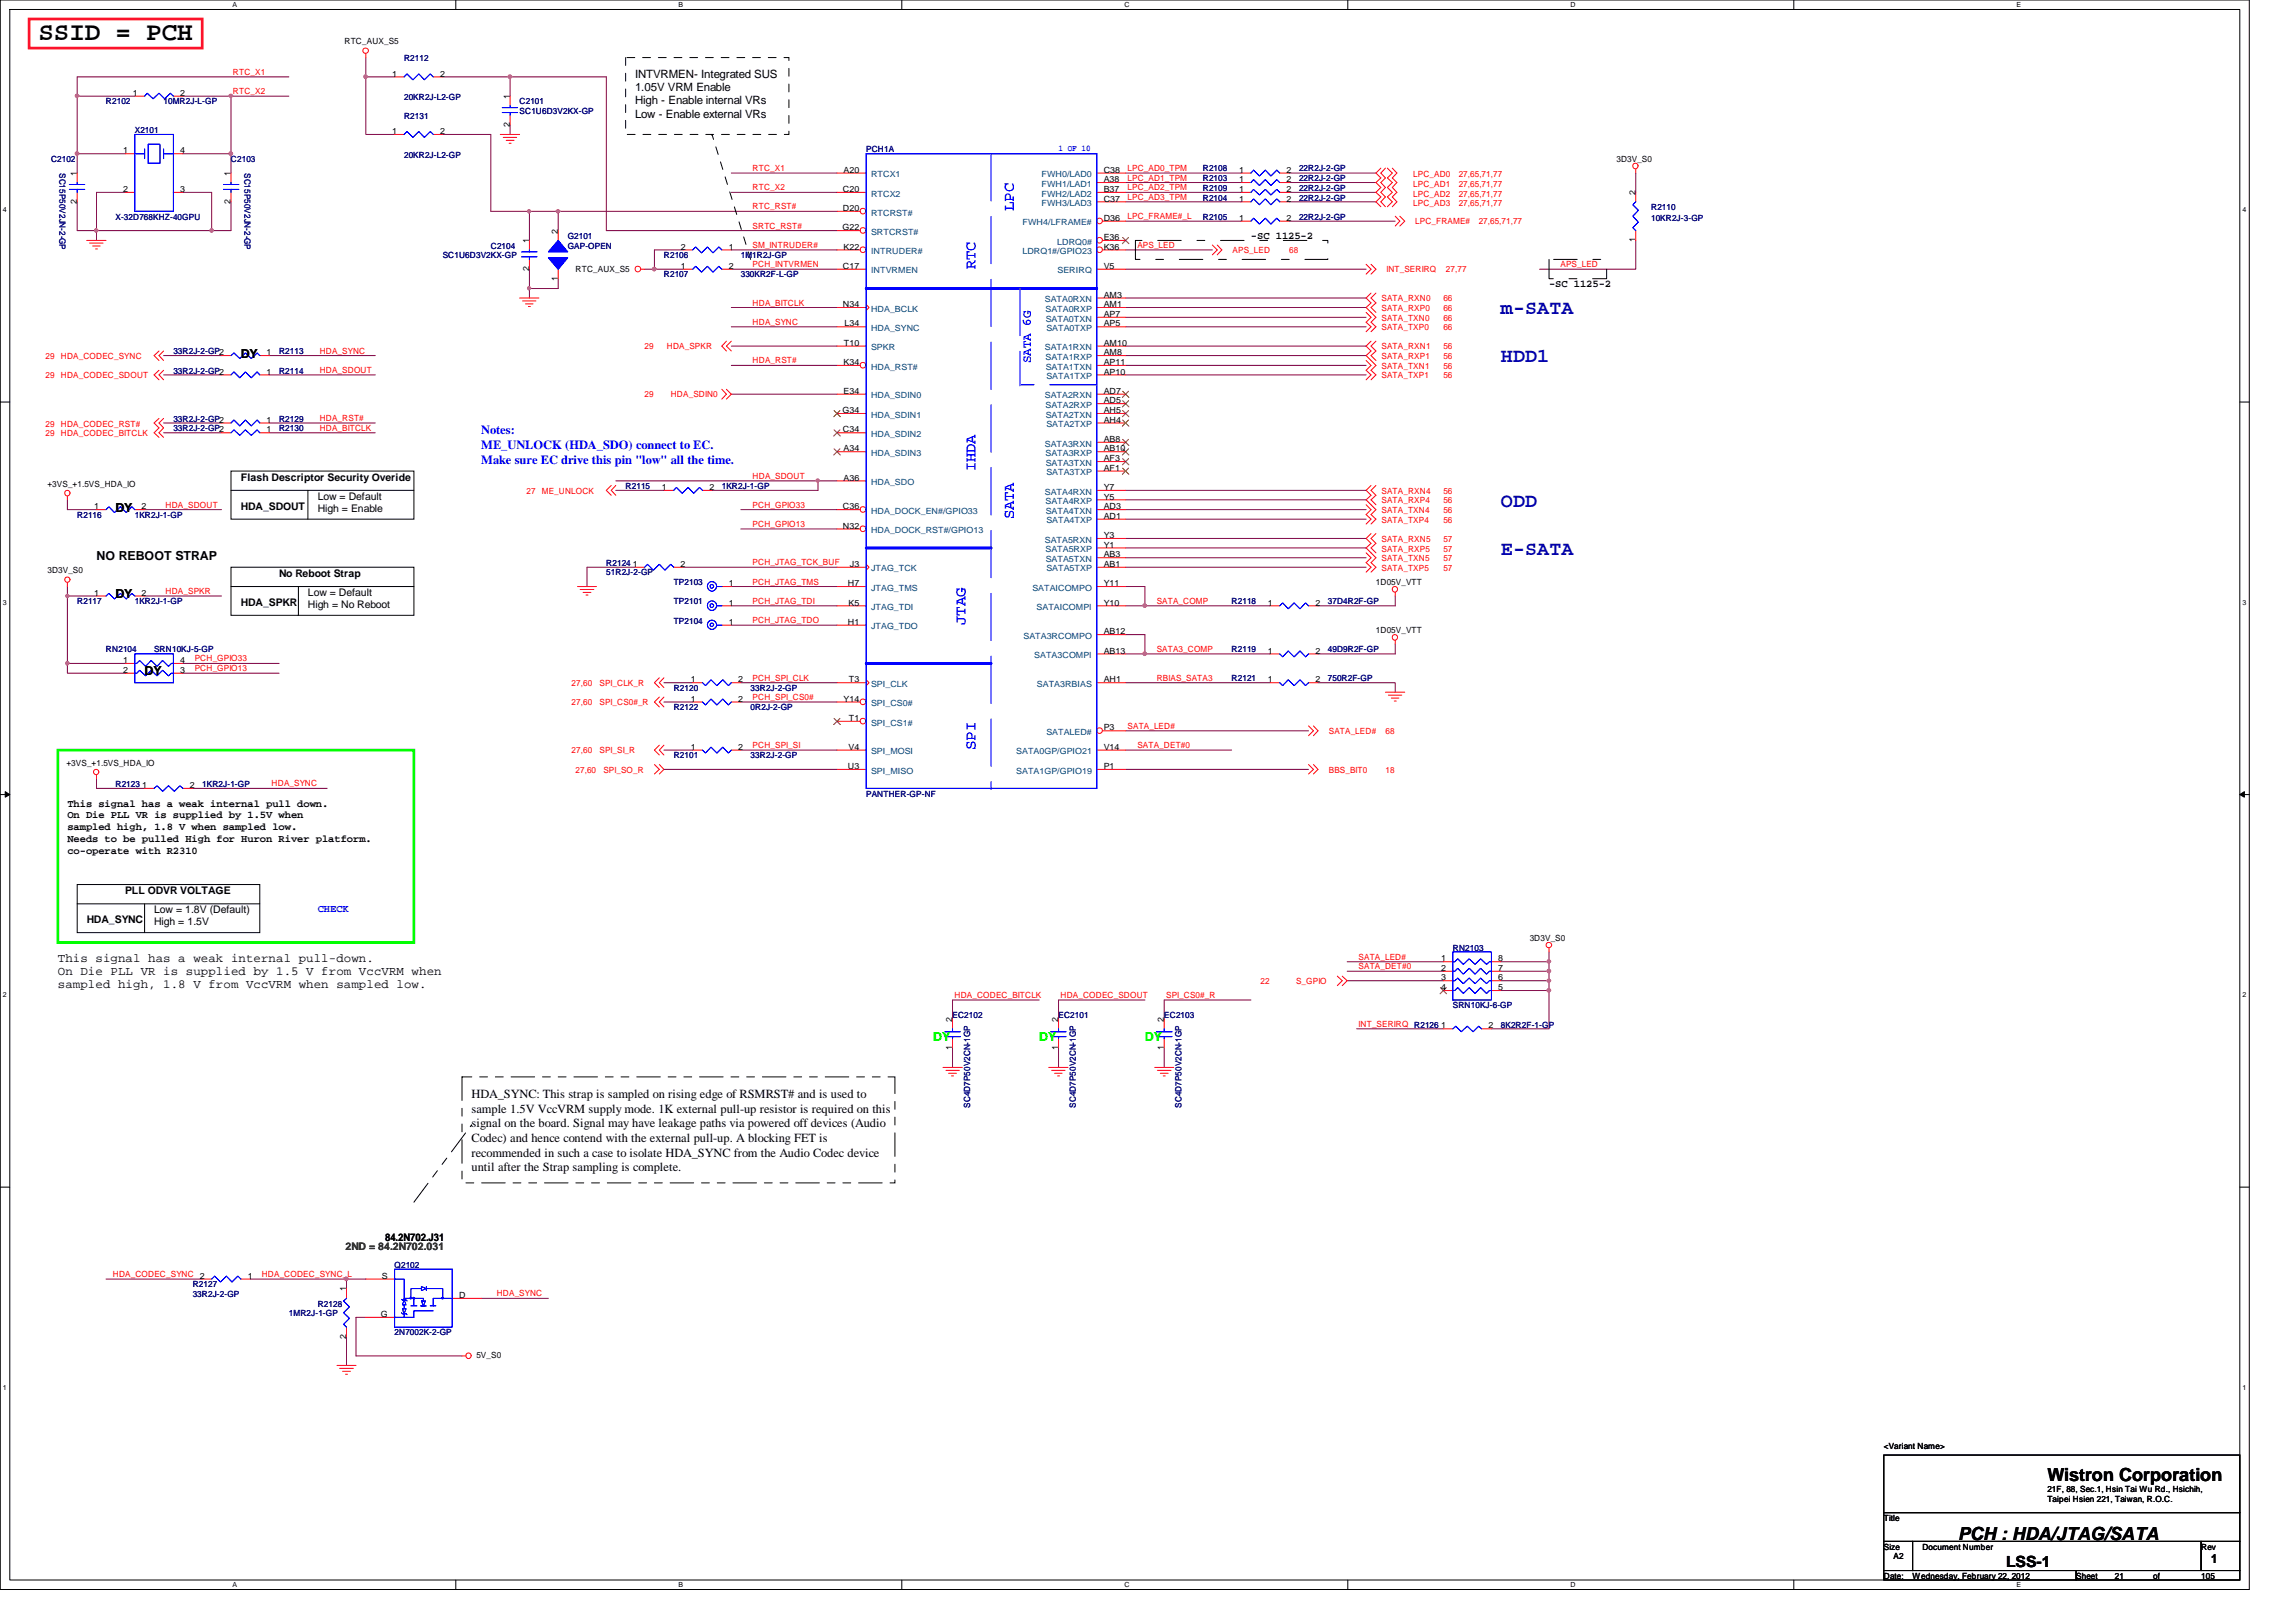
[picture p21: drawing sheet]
<svg xmlns="http://www.w3.org/2000/svg" width="297mm" height="210mm" viewBox="0 0 297 210" stroke-linecap="round" stroke-linejoin="round" font-family="sans-serif">
<defs><g id="words">
<text font-size="3.3" x="5" y="5.2">SSID = PCH</text>
<g font-size="2.6" fill="#0000a0">
<text x="194.2" y="40.7">m-SATA</text>
<text x="194.2" y="46.9">HDD1</text>
<text x="194.2" y="65.6">ODD</text>
<text x="194.2" y="71.8">E-SATA</text>
</g>
<g font-size="2.3">
<text x="264.9" y="191.7">Wistron Corporation</text>
<text x="253.3" y="199.3">PCH : HDA/JTAG/SATA</text>
</g>
<g font-size="2" fill="#00f">
<text x="131.1" y="27.3" transform="rotate(-90 131.1 27.3)">LPC</text>
<text x="126.2" y="34.8" transform="rotate(-90 126.2 34.8)">RTC</text>
<text x="126.2" y="61" transform="rotate(-90 126.2 61)">IHDA</text>
<text x="131.1" y="67.2" transform="rotate(-90 131.1 67.2)">SATA</text>
<text x="124.9" y="80.9" transform="rotate(-90 124.9 80.9)">JTAG</text>
<text x="126.2" y="97.1" transform="rotate(-90 126.2 97.1)">SPI</text>
</g>
<text font-size="2" x="259.5" y="202.7">LSS-1</text>
<g font-size="1.6">
<text x="31.2" y="46.3">DY</text>
<text x="14.9" y="66.2">DY</text>
<text x="12.5" y="72.4">NO REBOOT STRAP</text>
<text x="14.9" y="77.4">DY</text>
<text x="18.7" y="87.4">DY</text>
<text x="7.5" y="124.5">This signal has a weak internal pull-down.</text>
<text x="7.5" y="126.2">On Die PLL VR is supplied by 1.5 V from VccVRM when</text>
<text x="7.5" y="127.8">sampled high, 1.8 V from VccVRM when sampled low.</text>
<text x="61" y="142.1">HDA_SYNC: This strap is sampled on rising edge of RSMRST# and is used to</text>
<text x="61" y="144">sample 1.5V VccVRM supply mode. 1K external pull-up resistor is required on this</text>
<text x="61" y="145.9">signal on the board. Signal may have leakage paths via powered off devices (Audio</text>
<text x="61" y="147.8">Codec) and hence contend with the external pull-up. A blocking FET is</text>
<text x="61" y="149.7">recommended in such a case to isolate HDA_SYNC from the Audio Codec device</text>
<text x="61" y="151.6">until after the Strap sampling is complete.</text>
<text x="286" y="202.3">1</text>
</g>
<g font-size="1.6" fill="#00f">
<text x="133.3" y="47" transform="rotate(-90 133.3 47)">SATA 6G</text>
<text x="62.3" y="56.2">Notes:</text>
<text x="62.3" y="58.1">ME_UNLOCK (HDA_SDO) connect to EC.</text>
<text x="62.3" y="60">Make sure EC drive this pin &quot;low&quot; all the time.</text>
</g>
<g font-size="1.6" fill="#0f0">
<text x="120.7" y="134.7">DY</text>
<text x="134.4" y="134.7">DY</text>
<text x="148.1" y="134.7">DY</text>
</g>
<g font-size="1.5">
<text x="82.2" y="10">INTVRMEN- Integrated SUS</text>
<text x="82.2" y="11.8">1.05V VRM Enable</text>
<text x="82.2" y="13.5">High - Enable internal VRs</text>
<text x="82.2" y="15.2">Low - Enable external VRs</text>
</g>
<g font-size="1.4">
<text x="161.8" y="30.9">-SC 1125-2</text>
<text x="200.4" y="37.2">-SC 1125-2</text>
<text x="31.2" y="66">HDA_SDOUT</text>
<text x="31.2" y="62.2">Flash Descriptor Security Overide</text>
<text x="41.1" y="64.7">Low = Default</text>
<text x="41.1" y="66.3">High = Enable</text>
<text x="36.1" y="74.7">No Reboot Strap</text>
<text x="39.8" y="77.1">Low = Default</text>
<text x="31.2" y="78.4">HDA_SPKR</text>
<text x="39.8" y="78.7">High = No Reboot</text>
<text x="8.7" y="104.4">This signal has a weak internal pull down.</text>
<text x="8.7" y="105.9">On Die PLL VR is supplied by 1.5V when</text>
<text x="8.7" y="107.4">sampled high, 1.8 V when sampled low.</text>
<text x="8.7" y="109">Needs to be pulled High for Huron River platform.</text>
<text x="8.7" y="110.5">co-operate with R2310</text>
<text x="11.2" y="119.5">HDA_SYNC</text>
<text x="16.2" y="115.7">PLL ODVR VOLTAGE</text>
<text x="19.9" y="118.2">Low = 1.8V (Default)</text>
<text x="19.9" y="119.8">High = 1.5V</text>
<text x="49.8" y="160.6">84.2N702.J31</text>
</g>
<text font-size="1.4" fill="#00f" x="41.1" y="118.1">CHECK</text>
<text font-size="1.4" fill="#008000" x="44.7" y="161.8">2ND = 84.2N702.031</text>
<g font-size="1.1">
<text x="44.6" y="5.8">RTC_AUX_S5</text>
<text x="50.8" y="9.9">1</text>
<text x="56.9" y="9.9">2</text>
<text x="17.2" y="12.4">1</text>
<text x="23.3" y="12.4">2</text>
<text x="50.8" y="17.4">1</text>
<text x="56.9" y="17.4">2</text>
<text x="66" y="16.4" transform="rotate(-90 66 16.4)">2</text>
<text x="66" y="12.8" transform="rotate(-90 66 12.8)">1</text>
<text x="9.9" y="22.7" transform="rotate(-90 9.9 22.7)">1</text>
<text x="15.9" y="19.9">1</text>
<text x="23.3" y="19.9">4</text>
<text x="29.8" y="22.7" transform="rotate(-90 29.8 22.7)">1</text>
<text x="109.1" y="22.4">A20</text>
<text x="142.8" y="22.4">C38</text>
<text x="142.8" y="23.6">A38</text>
<text x="160.3" y="22.4">1</text>
<text x="160.3" y="23.6">1</text>
<text x="166.5" y="22.4">2</text>
<text x="166.5" y="23.6">2</text>
<text x="209.1" y="21">3D3V_S0</text>
<text x="9.9" y="26.4" transform="rotate(-90 9.9 26.4)">2</text>
<text x="15.9" y="24.8">2</text>
<text x="23.3" y="24.8">3</text>
<text x="29.8" y="26.4" transform="rotate(-90 29.8 26.4)">2</text>
<text x="109" y="29.8">G22</text>
<text x="109" y="24.8">C20</text>
<text x="109" y="27.3">D20</text>
<text x="142.8" y="28.6">D36</text>
<text x="142.8" y="24.8">B37</text>
<text x="142.8" y="26.1">C37</text>
<text x="160.3" y="24.8">1</text>
<text x="160.3" y="28.6">1</text>
<text x="160.3" y="26.1">1</text>
<text x="166.5" y="24.8">2</text>
<text x="166.5" y="28.6">2</text>
<text x="166.5" y="26.1">2</text>
<text x="211.6" y="25.2" transform="rotate(-90 211.6 25.2)">2</text>
<text x="68.4" y="35.1" transform="rotate(-90 68.4 35.1)">2</text>
<text x="68.4" y="31.5" transform="rotate(-90 68.4 31.5)">1</text>
<text x="72.2" y="30.2" transform="rotate(-90 72.2 30.2)">2</text>
<text x="74.5" y="35.1">RTC_AUX_S5</text>
<text x="88.1" y="32.3">2</text>
<text x="88.1" y="34.8">1</text>
<text x="94.3" y="32.3">1</text>
<text x="94.3" y="34.8">2</text>
<text x="109" y="34.8">C17</text>
<text x="109.1" y="32.3">K22</text>
<text x="142.8" y="32.3">K36</text>
<text x="142.8" y="34.8">V5</text>
<text x="142.8" y="31.1">E36</text>
<text x="211.6" y="31.4" transform="rotate(-90 211.6 31.4)">1</text>
<text x="72.2" y="36.4" transform="rotate(-90 72.2 36.4)">1</text>
<text x="109" y="39.8">N34</text>
<text x="142.8" y="38.5">AM3</text>
<text x="142.8" y="41">AP7</text>
<text x="142.8" y="39.8">AM1</text>
<text x="34.5" y="46">1</text>
<text x="109.1" y="47.2">K34</text>
<text x="109.2" y="44.7">T10</text>
<text x="109.3" y="42.2">L34</text>
<text x="142.8" y="42.2">AP5</text>
<text x="142.8" y="44.7">AM10</text>
<text x="142.8" y="47.2">AP11</text>
<text x="142.8" y="46">AM8</text>
<text x="34.5" y="48.5">1</text>
<text x="109" y="53.5">G34</text>
<text x="109.1" y="51">E34</text>
<text x="142.8" y="48.5">AP10</text>
<text x="142.8" y="51">AD7</text>
<text x="142.8" y="53.5">AH5</text>
<text x="142.8" y="52.2">AD5</text>
<text x="34.5" y="56">1</text>
<text x="34.5" y="54.7">1</text>
<text x="109" y="56">C34</text>
<text x="109.1" y="58.4">A34</text>
<text x="142.8" y="54.7">AH4</text>
<text x="142.8" y="57.2">AB8</text>
<text x="142.8" y="59.7">AF3</text>
<text x="142.8" y="58.4">AB10</text>
<text x="6.1" y="63">+3VS_+1.5VS_HDA_IO</text>
<text x="12.2" y="65.9">1</text>
<text x="18.3" y="65.9">2</text>
<text x="85.6" y="63.4">1</text>
<text x="91.8" y="63.4">2</text>
<text x="109" y="65.9">C36</text>
<text x="109.1" y="62.2">A36</text>
<text x="142.8" y="60.9">AF1</text>
<text x="142.8" y="63.4">Y7</text>
<text x="142.8" y="65.9">AD3</text>
<text x="142.8" y="64.6">Y5</text>
<text x="109" y="68.4">N32</text>
<text x="142.8" y="67.1">AD1</text>
<text x="142.8" y="69.6">Y3</text>
<text x="142.8" y="70.9">Y1</text>
<text x="6.1" y="74.2">3D3V_S0</text>
<text x="12.2" y="77.1">1</text>
<text x="18.3" y="77.1">2</text>
<text x="81.9" y="73.4">1</text>
<text x="88.1" y="73.4">2</text>
<text x="94.3" y="75.9">1</text>
<text x="109.7" y="75.9">H7</text>
<text x="109.9" y="73.4">J3</text>
<text x="142.8" y="73.4">AB1</text>
<text x="142.8" y="72.1">AB3</text>
<text x="142.8" y="75.9">Y11</text>
<text x="178" y="75.7">1D05V_VTT</text>
<text x="94.3" y="80.9">1</text>
<text x="94.3" y="78.4">1</text>
<text x="109.7" y="80.9">H1</text>
<text x="109.8" y="78.4">K5</text>
<text x="142.8" y="82.1">AB12</text>
<text x="142.8" y="78.4">Y10</text>
<text x="164" y="78.4">1</text>
<text x="170.2" y="78.4">2</text>
<text x="178" y="82">1D05V_VTT</text>
<text x="15.9" y="85.8">1</text>
<text x="15.9" y="87.1">2</text>
<text x="23.3" y="87.1">3</text>
<text x="23.3" y="85.8">4</text>
<text x="89.4" y="88.3">1</text>
<text x="95.5" y="88.3">2</text>
<text x="109.8" y="88.3">T3</text>
<text x="142.8" y="84.6">AB13</text>
<text x="142.8" y="88.3">AH1</text>
<text x="164" y="84.6">1</text>
<text x="164" y="88.3">1</text>
<text x="170.2" y="84.6">2</text>
<text x="170.2" y="88.3">2</text>
<text x="89.4" y="90.8">1</text>
<text x="95.5" y="90.8">2</text>
<text x="109.1" y="90.8">Y14</text>
<text x="109.8" y="93.3">T1</text>
<text x="142.8" y="94.5">P3</text>
<text x="8.6" y="99.1">+3VS_+1.5VS_HDA_IO</text>
<text x="18.4" y="102">1</text>
<text x="24.6" y="102">2</text>
<text x="89.4" y="97">1</text>
<text x="95.5" y="97">2</text>
<text x="109.7" y="99.5">U3</text>
<text x="109.8" y="97">V4</text>
<text x="142.8" y="97">V14</text>
<text x="142.8" y="99.5">P1</text>
<text x="186.4" y="124.4">1</text>
<text x="186.4" y="125.6">2</text>
<text x="193.8" y="125.6">7</text>
<text x="193.8" y="124.4">8</text>
<text x="197.9" y="121.8">3D3V_S0</text>
<text x="186.4" y="126.9">3</text>
<text x="186.4" y="128.1">4</text>
<text x="193.8" y="128.1">5</text>
<text x="193.8" y="126.9">6</text>
<text x="123.2" y="135.9" transform="rotate(-90 123.2 135.9)">1</text>
<text x="123.2" y="132.2" transform="rotate(-90 123.2 132.2)">2</text>
<text x="136.9" y="135.9" transform="rotate(-90 136.9 135.9)">1</text>
<text x="136.9" y="132.2" transform="rotate(-90 136.9 132.2)">2</text>
<text x="150.6" y="135.9" transform="rotate(-90 150.6 135.9)">1</text>
<text x="150.6" y="132.2" transform="rotate(-90 150.6 132.2)">2</text>
<text x="186.4" y="133.1">1</text>
<text x="192.6" y="133.1">2</text>
<text x="25.9" y="165.5">2</text>
<text x="32" y="165.5">1</text>
<text x="44.8" y="167.1" transform="rotate(-90 44.8 167.1)">1</text>
<text x="49.4" y="165.5">S</text>
<text x="59.4" y="168">D</text>
<text x="44.8" y="173.3" transform="rotate(-90 44.8 173.3)">2</text>
<text x="49.3" y="170.4">G</text>
<text x="61.6" y="175.8">5V_S0</text>
<text x="243.7" y="187.5">&lt;Variant Name&gt;</text>
<text x="243.7" y="196.8">Title</text>
<text x="264.9" y="193.1">21F, 88, Sec.1, Hsin Tai Wu Rd., Hsichih,</text>
<text x="264.9" y="194.4">Taipei Hsien 221, Taiwan, R.O.C.</text>
<text x="243.7" y="200.5">Size</text>
<text x="245" y="201.8">A2</text>
<text x="248.7" y="200.5">Document Number</text>
<text x="284.8" y="200.5">Rev</text>
<text x="243.7" y="204.3">Date:</text>
<text x="247.4" y="204.3">Wednesday, February 22, 2012</text>
<text x="268.6" y="204.3">Sheet</text>
<text x="273.6" y="204.3">21</text>
<text x="278.5" y="204.3">of</text>
<text x="284.8" y="204.3">105</text>
</g>
<g font-size="1.1" fill="#f00">
<text x="30.1" y="9.7">RTC_X1</text>
<text x="30.1" y="12.2">RTC_X2</text>
<text x="97.4" y="22.1">RTC_X1</text>
<text x="145.9" y="22.1">LPC_AD0_TPM</text>
<text x="145.9" y="23.4">LPC_AD1_TPM</text>
<text x="182.8" y="22.9">LPC_AD0</text>
<text x="188.7" y="22.9">27,65,71,77</text>
<text x="97.4" y="24.6">RTC_X2</text>
<text x="97.4" y="29.6">SRTC_RST#</text>
<text x="97.4" y="27.1">RTC_RST#</text>
<text x="145.9" y="24.6">LPC_AD2_TPM</text>
<text x="145.9" y="25.9">LPC_AD3_TPM</text>
<text x="145.9" y="28.4">LPC_FRAME#_L</text>
<text x="182.8" y="25.4">LPC_AD2</text>
<text x="182.8" y="26.7">LPC_AD3</text>
<text x="182.8" y="24.2">LPC_AD1</text>
<text x="183.1" y="29">LPC_FRAME#</text>
<text x="188.7" y="25.4">27,65,71,77</text>
<text x="188.7" y="26.7">27,65,71,77</text>
<text x="188.7" y="24.2">27,65,71,77</text>
<text x="191.3" y="29">27,65,71,77</text>
<text x="97.4" y="32.1">SM_INTRUDER#</text>
<text x="97.4" y="34.6">PCH_INTVRMEN</text>
<text x="147.1" y="32.1">APS_LED</text>
<text x="159.5" y="32.8">APS_LED</text>
<text x="166.8" y="32.8">68</text>
<text x="179.4" y="35.3">INT_SERIRQ</text>
<text x="187.1" y="35.3">27,77</text>
<text x="201.9" y="34.6">APS_LED</text>
<text x="97.4" y="39.5">HDA_BITCLK</text>
<text x="178.7" y="41.5">SATA_TXN0</text>
<text x="178.7" y="40.3">SATA_RXP0</text>
<text x="178.7" y="39">SATA_RXN0</text>
<text x="186.7" y="41.5">66</text>
<text x="186.7" y="40.3">66</text>
<text x="186.7" y="39">66</text>
<text x="5.9" y="46.5">29</text>
<text x="7.9" y="46.5">HDA_CODEC_SYNC</text>
<text x="41.4" y="45.8">HDA_SYNC</text>
<text x="83.4" y="45.2">29</text>
<text x="86.3" y="45.2">HDA_SPKR</text>
<text x="97.4" y="47">HDA_RST#</text>
<text x="97.4" y="42">HDA_SYNC</text>
<text x="178.7" y="47.7">SATA_TXN1</text>
<text x="178.7" y="46.5">SATA_RXP1</text>
<text x="178.7" y="45.2">SATA_RXN1</text>
<text x="178.7" y="42.8">SATA_TXP0</text>
<text x="186.7" y="47.7">56</text>
<text x="186.7" y="46.5">56</text>
<text x="186.7" y="42.8">66</text>
<text x="186.7" y="45.2">56</text>
<text x="5.9" y="49">29</text>
<text x="7.9" y="49">HDA_CODEC_SDOUT</text>
<text x="41.4" y="48.3">HDA_SDOUT</text>
<text x="83.4" y="51.4">29</text>
<text x="86.8" y="51.4">HDA_SDIN0</text>
<text x="178.7" y="49">SATA_TXP1</text>
<text x="186.7" y="49">56</text>
<text x="5.9" y="55.2">29</text>
<text x="5.9" y="56.4">29</text>
<text x="7.9" y="55.2">HDA_CODEC_RST#</text>
<text x="7.9" y="56.4">HDA_CODEC_BITCLK</text>
<text x="41.4" y="54.5">HDA_RST#</text>
<text x="41.4" y="55.8">HDA_BITCLK</text>
<text x="21.4" y="65.7">HDA_SDOUT</text>
<text x="68.1" y="63.9">27</text>
<text x="70.1" y="63.9">ME_UNLOCK</text>
<text x="97.4" y="65.7">PCH_GPIO33</text>
<text x="97.4" y="62">HDA_SDOUT</text>
<text x="178.7" y="65.2">SATA_RXP4</text>
<text x="178.7" y="63.9">SATA_RXN4</text>
<text x="186.7" y="65.2">56</text>
<text x="186.7" y="63.9">56</text>
<text x="97.4" y="68.2">PCH_GPIO13</text>
<text x="178.7" y="71.4">SATA_RXP5</text>
<text x="178.7" y="70.1">SATA_RXN5</text>
<text x="178.7" y="66.4">SATA_TXN4</text>
<text x="178.7" y="67.6">SATA_TXP4</text>
<text x="186.7" y="71.4">57</text>
<text x="186.7" y="66.4">56</text>
<text x="186.7" y="67.6">56</text>
<text x="186.7" y="70.1">57</text>
<text x="21.4" y="76.9">HDA_SPKR</text>
<text x="97.4" y="75.6">PCH_JTAG_TMS</text>
<text x="97.4" y="73.2">PCH_JTAG_TCK_BUF</text>
<text x="178.7" y="72.6">SATA_TXN5</text>
<text x="178.7" y="73.9">SATA_TXP5</text>
<text x="186.7" y="72.6">57</text>
<text x="186.7" y="73.9">57</text>
<text x="97.4" y="78.1">PCH_JTAG_TDI</text>
<text x="97.4" y="80.6">PCH_JTAG_TDO</text>
<text x="149.6" y="78.1">SATA_COMP</text>
<text x="25.2" y="85.6">PCH_GPIO33</text>
<text x="25.2" y="86.9">PCH_GPIO13</text>
<text x="74" y="88.8">27,60</text>
<text x="77.6" y="88.8">SPI_CLK_R</text>
<text x="97.4" y="88.1">PCH_SPI_CLK</text>
<text x="149.6" y="88.1">RBIAS_SATA3</text>
<text x="149.6" y="84.4">SATA3_COMP</text>
<text x="74" y="91.3">27,60</text>
<text x="77.6" y="91.3">SPI_CS0#_R</text>
<text x="97.4" y="90.6">PCH_SPI_CS0#</text>
<text x="145.9" y="94.3">SATA_LED#</text>
<text x="171.9" y="95">SATA_LED#</text>
<text x="179.2" y="95">68</text>
<text x="35.1" y="101.8">HDA_SYNC</text>
<text x="74" y="97.5">27,60</text>
<text x="74.5" y="100">27,60</text>
<text x="77.6" y="97.5">SPI_SI_R</text>
<text x="78.1" y="100">SPI_SO_R</text>
<text x="97.4" y="96.8">PCH_SPI_SI</text>
<text x="147.1" y="96.8">SATA_DET#0</text>
<text x="171.9" y="100">BBS_BIT0</text>
<text x="179.2" y="100">18</text>
<text x="175.8" y="125.4">SATA_DET#0</text>
<text x="175.8" y="124.2">SATA_LED#</text>
<text x="123.5" y="129.2">HDA_CODEC_BITCLK</text>
<text x="137.2" y="129.2">HDA_CODEC_SDOUT</text>
<text x="150.9" y="129.2">SPI_CS0#_R</text>
<text x="163.1" y="127.4">22</text>
<text x="167.7" y="127.4">S_GPIO</text>
<text x="175.8" y="132.9">INT_SERIRQ R2126</text>
<text x="14.6" y="165.3">HDA_CODEC_SYNC</text>
<text x="33.9" y="165.3">HDA_CODEC_SYNC_L</text>
<text x="64.3" y="167.8">HDA_SYNC</text>
</g>
<g font-size="1.1" fill="#000080">
<text x="52.3" y="7.9">R2112</text>
<text x="13.7" y="13.5">R2102</text>
<text x="17.4" y="17.2">X2101</text>
<text x="21.2" y="13.5">10MR2J-L-GP</text>
<text x="52.3" y="13">20KR2J-L2-GP</text>
<text x="52.3" y="15.4">R2131</text>
<text x="67.2" y="13.5">C2101</text>
<text x="67.2" y="14.7">SC1U6D3V2KX-GP</text>
<text x="6.6" y="21">C2102</text>
<text x="7.7" y="22.4" transform="rotate(90 7.7 22.4)">SC15P50V2JN-2-GP</text>
<text x="29.9" y="21">C2103</text>
<text x="31.6" y="22.4" transform="rotate(90 31.6 22.4)">SC15P50V2JN-2-GP</text>
<text x="52.3" y="20.4">20KR2J-L2-GP</text>
<text x="112.1" y="19.7">PCH1A</text>
<text x="155.6" y="22.2">R2108</text>
<text x="155.6" y="23.5">R2103</text>
<text x="168.1" y="22.2">22R2J-2-GP</text>
<text x="168.1" y="23.5">22R2J-2-GP</text>
<text x="14.9" y="28.4">X-32D768KHZ-40GPU</text>
<text x="155.6" y="24.7">R2109</text>
<text x="155.6" y="28.4">R2105</text>
<text x="155.6" y="26">R2104</text>
<text x="168.1" y="24.7">22R2J-2-GP</text>
<text x="168.1" y="28.4">22R2J-2-GP</text>
<text x="168.1" y="26">22R2J-2-GP</text>
<text x="213.6" y="27.2">R2110</text>
<text x="213.6" y="28.7">10KR2J-3-GP</text>
<text x="57.3" y="33.4">SC1U6D3V2KX-GP</text>
<text x="63.5" y="32.2">C2104</text>
<text x="73.4" y="30.9">G2101</text>
<text x="73.4" y="32.2">GAP-OPEN</text>
<text x="85.9" y="33.4">R2106</text>
<text x="85.9" y="35.9">R2107</text>
<text x="95.8" y="33.4">1M1R2J-GP</text>
<text x="95.8" y="35.9">330KR2F-L-GP</text>
<text x="22.4" y="45.8">33R2J-2-GP2</text>
<text x="36.1" y="45.8">R2113</text>
<text x="22.4" y="48.3">33R2J-2-GP2</text>
<text x="36.1" y="48.3">R2114</text>
<text x="22.4" y="55.8">33R2J-2-GP2</text>
<text x="22.4" y="54.6">33R2J-2-GP2</text>
<text x="36.1" y="55.8">R2130</text>
<text x="36.1" y="54.6">R2129</text>
<text x="80.9" y="63.3">R2115</text>
<text x="93.4" y="63.3">1KR2J-1-GP</text>
<text x="10" y="67">R2116</text>
<text x="17.4" y="67">1KR2J-1-GP</text>
<text x="78.4" y="73.2">R2124</text>
<text x="78.4" y="74.5">51R2J-2-GP</text>
<text x="87.2" y="75.7">TP2103</text>
<text x="10" y="78.2">R2117</text>
<text x="17.4" y="78.2">1KR2J-1-GP</text>
<text x="87.2" y="80.7">TP2104</text>
<text x="87.2" y="78.2">TP2101</text>
<text x="159.3" y="78.2">R2118</text>
<text x="171.8" y="78.2">37D4R2F-GP</text>
<text x="13.7" y="84.4">RN2104</text>
<text x="19.9" y="84.4">SRN10KJ-5-GP</text>
<text x="87.2" y="89.4">R2120</text>
<text x="97.1" y="89.4">33R2J-2-GP</text>
<text x="159.3" y="84.4">R2119</text>
<text x="159.3" y="88.2">R2121</text>
<text x="171.8" y="84.4">49D9R2F-GP</text>
<text x="171.8" y="88.2">750R2F-GP</text>
<text x="87.2" y="91.9">R2122</text>
<text x="97.1" y="91.9">0R2J-2-GP</text>
<text x="14.9" y="101.9">R2123</text>
<text x="26.2" y="101.9">1KR2J-1-GP</text>
<text x="87.2" y="98.1">R2101</text>
<text x="97.1" y="98.1">33R2J-2-GP</text>
<text x="112.1" y="103.1">PANTHER-GP-NF</text>
<text x="188" y="123">RN2103</text>
<text x="123.2" y="131.7">EC2102</text>
<text x="136.9" y="131.7">EC2101</text>
<text x="150.6" y="131.7">EC2103</text>
<text x="188" y="130.5">SRN10KJ-6-GP</text>
<text x="194.2" y="133">8K2R2F-1-GP</text>
<text x="125.5" y="143.3" transform="rotate(-90 125.5 143.3)">SC4D7P50V2CN-1GP</text>
<text x="139.2" y="143.3" transform="rotate(-90 139.2 143.3)">SC4D7P50V2CN-1GP</text>
<text x="152.9" y="143.3" transform="rotate(-90 152.9 143.3)">SC4D7P50V2CN-1GP</text>
<text x="24.9" y="166.6">R2127</text>
<text x="24.9" y="167.8">33R2J-2-GP</text>
<text x="51.1" y="164.1">Q2102</text>
<text x="37.4" y="170.3">1MR2J-1-GP</text>
<text x="41.1" y="169.1">R2128</text>
<text x="51.1" y="172.8">2N7002K-2-GP</text>
</g>
<g font-size="1.1" fill="#004080">
<text x="112.7" y="22.9">RTCX1</text>
<text x="134.7" y="22.9">FWH0/LAD0</text>
<text x="112.7" y="25.4">RTCX2</text>
<text x="112.7" y="27.9">RTCRST#</text>
<text x="132.3" y="29.2">FWH4/LFRAME#</text>
<text x="134.7" y="24.2">FWH1/LAD1</text>
<text x="134.7" y="25.4">FWH2/LAD2</text>
<text x="134.7" y="26.7">FWH3/LAD3</text>
<text x="112.7" y="35.4">INTVRMEN</text>
<text x="112.7" y="32.9">INTRUDER#</text>
<text x="112.7" y="30.4">SRTCRST#</text>
<text x="132.3" y="32.9">LDRQ1#/GPIO23</text>
<text x="136.8" y="31.7">LDRQ0#</text>
<text x="136.8" y="35.4">SERIRQ</text>
<text x="112.7" y="40.3">HDA_BCLK</text>
<text x="135.2" y="39.1">SATA0RXN</text>
<text x="135.3" y="40.3">SATA0RXP</text>
<text x="135.3" y="41.6">SATA0TXN</text>
<text x="112.7" y="42.8">HDA_SYNC</text>
<text x="112.7" y="47.8">HDA_RST#</text>
<text x="112.7" y="45.3">SPKR</text>
<text x="135.2" y="45.3">SATA1RXN</text>
<text x="135.3" y="46.6">SATA1RXP</text>
<text x="135.3" y="47.8">SATA1TXN</text>
<text x="135.4" y="42.8">SATA0TXP</text>
<text x="112.7" y="51.6">HDA_SDIN0</text>
<text x="135.2" y="51.6">SATA2RXN</text>
<text x="135.3" y="52.8">SATA2RXP</text>
<text x="135.4" y="49.1">SATA1TXP</text>
<text x="112.7" y="54.1">HDA_SDIN1</text>
<text x="112.7" y="56.6">HDA_SDIN2</text>
<text x="112.7" y="59">HDA_SDIN3</text>
<text x="135.2" y="57.8">SATA3RXN</text>
<text x="135.3" y="59">SATA3RXP</text>
<text x="135.3" y="54.1">SATA2TXN</text>
<text x="135.4" y="55.3">SATA2TXP</text>
<text x="112.7" y="62.8">HDA_SDO</text>
<text x="135.2" y="64">SATA4RXN</text>
<text x="135.3" y="65.2">SATA4RXP</text>
<text x="135.3" y="60.3">SATA3TXN</text>
<text x="135.4" y="61.5">SATA3TXP</text>
<text x="112.7" y="66.5">HDA_DOCK_EN#/GPIO33</text>
<text x="112.7" y="69">HDA_DOCK_RST#/GPIO13</text>
<text x="135.2" y="70.2">SATA5RXN</text>
<text x="135.3" y="71.5">SATA5RXP</text>
<text x="135.3" y="66.5">SATA4TXN</text>
<text x="135.4" y="67.7">SATA4TXP</text>
<text x="112.7" y="74">JTAG_TCK</text>
<text x="112.7" y="76.5">JTAG_TMS</text>
<text x="133.6" y="76.5">SATAICOMPO</text>
<text x="135.3" y="72.7">SATA5TXN</text>
<text x="135.4" y="74">SATA5TXP</text>
<text x="112.7" y="79">JTAG_TDI</text>
<text x="112.7" y="81.4">JTAG_TDO</text>
<text x="132.4" y="82.7">SATA3RCOMPO</text>
<text x="134.1" y="79">SATAICOMPI</text>
<text x="112.7" y="88.9">SPI_CLK</text>
<text x="133.8" y="85.2">SATA3COMPI</text>
<text x="134.2" y="88.9">SATA3RBIAS</text>
<text x="112.7" y="91.4">SPI_CS0#</text>
<text x="112.7" y="93.9">SPI_CS1#</text>
<text x="135.4" y="95.1">SATALED#</text>
<text x="112.7" y="97.6">SPI_MOSI</text>
<text x="112.7" y="100.1">SPI_MISO</text>
<text x="131.5" y="97.6">SATA0GP/GPIO21</text>
<text x="131.5" y="100.1">SATA1GP/GPIO19</text>
</g>
<text font-size="1.1" fill="#00f" x="136.9" y="19.6">1 OF 10</text>
<g font-size=".9">
<text x="30.1" y=".9">A</text>
<text x="87.8" y=".9">B</text>
<text x="145.5" y=".9">C</text>
<text x="203.2" y=".9">D</text>
<text x="260.9" y=".9">E</text>
<text x=".4" y="27.4">4</text>
<text x="290.1" y="27.4">4</text>
<text x=".4" y="78.2">3</text>
<text x="290.1" y="78.2">3</text>
<text x=".4" y="129">2</text>
<text x="290.1" y="129">2</text>
<text x=".4" y="179.8">1</text>
<text x="290.1" y="179.8">1</text>
<text x="30.1" y="205.4">A</text>
<text x="87.8" y="205.4">B</text>
<text x="145.5" y="205.4">C</text>
<text x="203.2" y="205.4">D</text>
<text x="260.9" y="205.4">E</text>
</g>
</g></defs>
<path d="M0 0h291v205.7h-291zM1.3 1.2h288.5v203.3h-288.5z" fill="none" stroke="#000" stroke-width=".13"/>
<g fill="#fff">
<path d="M30.1 .1h.5v1h-.5z"/>
<path d="M30.1 204.6h.5v1h-.5z"/>
</g>
<path d="M59 0v1.2M59 204.5v1.2" fill="none" stroke="#000" stroke-width=".13"/>
<g fill="#fff">
<path d="M87.8 .1h.6v1h-.6z"/>
<path d="M87.8 204.6h.6v1h-.6z"/>
</g>
<path d="M116.7 0v1.2M116.7 204.5v1.2" fill="none" stroke="#000" stroke-width=".13"/>
<g fill="#fff">
<path d="M145.5 .1h.6v1h-.6z"/>
<path d="M145.5 204.6h.6v1h-.6z"/>
</g>
<path d="M174.4 0v1.2M174.4 204.5v1.2" fill="none" stroke="#000" stroke-width=".13"/>
<g fill="#fff">
<path d="M203.2 .1h.6v1h-.6z"/>
<path d="M203.2 204.6h.6v1h-.6z"/>
</g>
<path d="M232.1 0v1.2M232.1 204.5v1.2" fill="none" stroke="#000" stroke-width=".13"/>
<g fill="#fff">
<path d="M260.9 .1h.6v1h-.6z"/>
<path d="M260.9 204.6h.6v1h-.6z"/>
<path d="M.4 26.6h.5v1h-.5z"/>
<path d="M290.1 26.6h.5v1h-.5z"/>
<path d="M.4 77.4h.5v1h-.5z"/>
<path d="M290.1 77.4h.5v1h-.5z"/>
</g>
<path d="M0 52h1.3M289.8 52h1.2" fill="none" stroke="#000" stroke-width=".13"/>
<g fill="#fff">
<path d="M.4 128.2h.5v1h-.5z"/>
<path d="M290.1 128.2h.5v1h-.5z"/>
</g>
<path d="M0 102.8h1.3M.7 102.4l.6 .4-.6 .4zM289.8 102.8h1.2M289.8 102.8l.6-.4v.8z" fill="none" stroke="#000" stroke-width=".13"/>
<path d="M.7 102.4l.6 .4-.6 .4zM289.8 102.8l.6-.4v.8z" fill="#000"/>
<g fill="#fff">
<path d="M.4 179h.5v1h-.5z"/>
<path d="M290.1 179h.5v1h-.5z"/>
</g>
<path d="M0 153.6h1.3M289.8 153.6h1.2" fill="none" stroke="#000" stroke-width=".13"/>
<g fill="none" stroke="#800040" stroke-width=".13">
<path d="M47.3 9.9v7.5h3.8M94.6 39.8h13.7M145.6 22.4h15M145.6 23.6h15M145.6 24.9h15M145.6 26.1h15M145.6 32.3h11.2M94.6 47.3h13.7M94.6 42.3h13.7M8.7 75.9v1.2h3.8M18.7 77.1h10M79.7 62.2h26.1v1.3h-13.7"/>
<path d="M79.7 63.5h6.2M94.6 75.9h13.7M94.6 78.4h13.7M95.8 66h12.5M105.8 62.2h2.5M145.6 75.9h2.5v2.5M85.9 88.3h3.7M85.9 97.1h3.7M85.9 90.8h3.7M85.9 99.6h22.4M94.6 80.9h13.7M95.8 88.3h12.5"/>
<path d="M95.8 97.1h12.5M95.8 90.8h12.5M145.6 94.6h23.7M12.5 100.8v1.2h6.2M24.9 102h17.4M123.2 135.6v2.5M134.4 129.4h-11.2v2.5M150.6 135.6v2.5M161.8 129.4h-11.2v2.5M174.3 126.9h12.4M174.3 125.7h12.4M200.4 123.2v1.3"/>
<path d="M200.4 125.7v1.2h-6.2"/>
</g>
<path d="M105.6 62h.3l.1 .2-.1 .1-.1 .1-.2-.1z" fill-rule="evenodd" fill="#f0f"/>
<path d="M105.6 62h.3l.1 .2-.1 .1-.1 .1-.2-.1z" fill="none" stroke="#f0f" stroke-width=".13"/>
<g fill="none" stroke="#800040" stroke-width=".13">
<path d="M57.3 17.4h6.2M83.4 34.8h1.3M21.2 54.7h7.5M21.2 48.5h7.5M21.2 56h7.5M34.9 54.7h13.7M34.9 48.5h13.7M34.9 56h13.7M94.6 44.8h13.7M94.6 51h13.7M145.6 78.4h18.7M145.6 88.3h18.7"/>
<path d="M170.5 88.3h10v1.3M194.2 125.7h6.2"/>
</g>
<path d="M147.9 78.2h.4v.2v.1l-.2 .1-.2-.1z" fill-rule="evenodd" fill="#f0f"/>
<path d="M147.9 78.2h.4v.2v.1l-.2 .1-.2-.1z" fill="none" stroke="#f0f" stroke-width=".13"/>
<path d="M84.7 32.3h3.7M8.7 64.7v1.3h3.8M194.2 124.5h6.2" fill="none" stroke="#800040" stroke-width=".13"/>
<path d="M200.2 124.3h.3l.1 .1-.1 .2h-.1h-.2z" fill-rule="evenodd" fill="#f0f"/>
<path d="M200.2 124.3h.3l.1 .1-.1 .2h-.1h-.2z" fill="none" stroke="#f0f" stroke-width=".13"/>
<path d="M18.7 66h10M88.4 73.4h19.9M170.5 78.4h10M200.4 124.5v1.2" fill="none" stroke="#800040" stroke-width=".13"/>
<path d="M200.2 125.5h.3l.1 .1-.1 .2-.1 .1-.2-.1z" fill-rule="evenodd" fill="#f0f"/>
<path d="M200.2 125.5h.3l.1 .1-.1 .2-.1 .1-.2-.1z" fill="none" stroke="#f0f" stroke-width=".13"/>
<path d="M84.7 32.3v2.5h3.7" fill="none" stroke="#800040" stroke-width=".13"/>
<path d="M84.5 34.6h.3l.1 .2-.1 .2-.2 .1-.1-.1z" fill-rule="evenodd" fill="#f0f"/>
<path d="M84.5 34.6h.3l.1 .2-.1 .2-.2 .1-.1-.1z" fill="none" stroke="#f0f" stroke-width=".13"/>
<path d="M10 9.9v2.5M10 29.8h2.5M12.5 24.9v4.9M27.4 24.9v4.9h-14.9M29.9 26.1v3.7M94.6 24.9h13.7M94.6 32.3h13.7" fill="none" stroke="#800040" stroke-width=".13"/>
<path d="M27.2 29.6h.3l.1 .2-.1 .2-.1 .1-.2-.1z" fill-rule="evenodd" fill="#f0f"/>
<path d="M27.2 29.6h.3l.1 .2-.1 .2-.1 .1-.2-.1z" fill="none" stroke="#f0f" stroke-width=".13"/>
<path d="M12.3 29.6h.3l.1 .2-.1 .2-.2 .1-.1-.1z" fill-rule="evenodd" fill="#f0f"/>
<path d="M12.3 29.6h.3l.1 .2-.1 .2-.2 .1-.1-.1z" fill="none" stroke="#f0f" stroke-width=".13"/>
<path d="M10 12.4h7.4M10 9.9h27.4M23.7 12.4h13.7M194.2 128.2h6.2v4.9" fill="none" stroke="#800040" stroke-width=".13"/>
<path d="M200.2 128h.3l.1 .1-.1 .2-.1 .1-.2-.1z" fill-rule="evenodd" fill="#f0f"/>
<path d="M200.2 128h.3l.1 .1-.1 .2-.1 .1-.2-.1z" fill="none" stroke="#f0f" stroke-width=".13"/>
<path d="M10 19.9v2.5" fill="none" stroke="#800040" stroke-width=".13"/>
<path d="M9.8 19.7h.3l.1 .2-.1 .1-.2 .1-.1-.1z" fill-rule="evenodd" fill="#f0f"/>
<path d="M9.8 19.7h.3l.1 .2-.1 .1-.2 .1-.1-.1z" fill="none" stroke="#f0f" stroke-width=".13"/>
<path d="M29.9 19.9v2.5" fill="none" stroke="#800040" stroke-width=".13"/>
<path d="M29.7 19.7h.3l.1 .2-.1 .1-.2 .1-.1-.1z" fill-rule="evenodd" fill="#f0f"/>
<path d="M29.7 19.7h.3l.1 .2-.1 .1-.2 .1-.1-.1z" fill="none" stroke="#f0f" stroke-width=".13"/>
<path d="M29.9 12.4v7.5M10 26.1v3.7M12.5 29.8v1.3M27.4 29.8h2.5M78.4 29.8h29.9" fill="none" stroke="#800040" stroke-width=".13"/>
<path d="M29.7 12.3h.3l.1 .1-.1 .1-.2 .1-.1-.1z" fill-rule="evenodd" fill="#f0f"/>
<path d="M29.7 12.3h.3l.1 .1-.1 .1-.2 .1-.1-.1z" fill="none" stroke="#f0f" stroke-width=".13"/>
<path d="M10 12.4v7.5h6.2M66 9.9h12.4M12.5 24.9h3.7M94.6 34.8h13.7" fill="none" stroke="#800040" stroke-width=".13"/>
<path d="M9.8 12.3h.3l.1 .1-.1 .1-.2 .1-.1-.1z" fill-rule="evenodd" fill="#f0f"/>
<path d="M9.8 12.3h.3l.1 .1-.1 .1-.2 .1-.1-.1z" fill="none" stroke="#f0f" stroke-width=".13"/>
<path d="M23.7 19.9h6.2M78.4 9.9v19.9M23.7 24.9h3.7M68.5 27.3v3.8M72.2 27.3h36.1M94.6 22.4h13.7" fill="none" stroke="#800040" stroke-width=".13"/>
<path d="M72 27.2h.3l.1 .1-.1 .2-.1 .1-.2-.1z" fill-rule="evenodd" fill="#f0f"/>
<path d="M72 27.2h.3l.1 .1-.1 .2-.1 .1-.2-.1z" fill="none" stroke="#f0f" stroke-width=".13"/>
<path d="M47.3 7.5v2.4h3.8" fill="none" stroke="#800040" stroke-width=".13"/>
<path d="M47.1 9.8h.4v.1v.2l-.2 .1-.2-.1z" fill-rule="evenodd" fill="#f0f"/>
<path d="M47.1 9.8h.4v.1v.2l-.2 .1-.2-.1z" fill="none" stroke="#f0f" stroke-width=".13"/>
<path d="M57.3 9.9h8.7v2.5M66 16.2v1.2" fill="none" stroke="#800040" stroke-width=".13"/>
<path d="M65.8 9.8h.3l.1 .1-.1 .2-.1 .1-.2-.1z" fill-rule="evenodd" fill="#f0f"/>
<path d="M65.8 9.8h.3l.1 .1-.1 .2-.1 .1-.2-.1z" fill="none" stroke="#f0f" stroke-width=".13"/>
<path d="M180.5 77.1v1.3M145.6 82.1h2.5v2.5M145.6 84.6h2.5M148.1 84.6h16.2" fill="none" stroke="#800040" stroke-width=".13"/>
<path d="M147.9 84.4h.4v.2v.2h-.2h-.2z" fill-rule="evenodd" fill="#f0f"/>
<path d="M147.9 84.4h.4v.2v.2h-.2h-.2z" fill="none" stroke="#f0f" stroke-width=".13"/>
<g fill="none" stroke="#800040" stroke-width=".13">
<path d="M145.6 34.8h31.1M145.6 28.6h15M166.8 28.6h13.7M21.2 46h7.5M34.9 46h13.7M82.2 73.4h-6.3v2.5M145.6 99.6h23.7M145.6 97.1h13.7M180.5 83.4v1.2h-10M136.9 135.6v2.5M148.1 129.4h-11.2v2.5M175.5 133.1h11.2"/>
<path d="M193 133.1h7.4M200.4 126.9v1.3"/>
</g>
<path d="M200.2 126.8h.3l.1 .1-.1 .2h-.1h-.2z" fill-rule="evenodd" fill="#f0f"/>
<path d="M200.2 126.8h.3l.1 .1-.1 .2h-.1h-.2z" fill="none" stroke="#f0f" stroke-width=".13"/>
<path d="M174.3 124.5h12.4M44.8 165.5v1.3M46.1 170.5v5h13.7M62.3 168h8.6" fill="none" stroke="#800040" stroke-width=".13"/>
<path d="M44.6 165.3h.4v.2v.2h-.2h-.2z" fill-rule="evenodd" fill="#f0f"/>
<path d="M44.6 165.3h.4v.2v.2h-.2h-.2z" fill="none" stroke="#f0f" stroke-width=".13"/>
<path d="M68.5 37.3h3.7M145.6 70.9h31.1M145.6 69.7h31.1M145.6 72.2h31.1M145.6 73.4h31.1M13.7 165.5h12.5M32.4 165.5h14.9M44.8 173v3.7M46.1 170.5h1.2" fill="none" stroke="#800040" stroke-width=".13"/>
<path d="M68.3 37.1h.3l.1 .2-.1 .1-.2 .1-.1-.1z" fill-rule="evenodd" fill="#f0f"/>
<path d="M68.3 37.1h.3l.1 .2-.1 .1-.2 .1-.1-.1z" fill="none" stroke="#f0f" stroke-width=".13"/>
<path d="M68.5 34.8v3.8M68.5 27.3h3.7v2.5M72.2 36.1v1.2M166.8 22.4h11.2M166.8 23.6h11.2M166.8 24.9h11.2M166.8 26.1h11.2M211.6 22.4v2.5M211.6 31.1v3.7h-12.4M8.7 77.1v8.8" fill="none" stroke="#800040" stroke-width=".13"/>
<path d="M8.6 77h.3v.1v.2h-.2h-.1z" fill-rule="evenodd" fill="#f0f"/>
<path d="M8.6 77h.3v.1v.2h-.2h-.1z" fill="none" stroke="#f0f" stroke-width=".13"/>
<path d="M8.6 85.7h.3v.1v.2l-.2 .1-.1-.1z" fill-rule="evenodd" fill="#f0f"/>
<path d="M8.6 85.7h.3v.1v.2l-.2 .1-.1-.1z" fill="none" stroke="#f0f" stroke-width=".13"/>
<path d="M63.5 17.4v9.9h5M95.8 68.5h12.5M145.6 64.7h31.1M145.6 63.5h31.1M145.6 66h31.1M145.6 67.2h31.1M16.2 85.9h-7.5v1.2h7.5M23.7 85.9h12.4M23.7 87.1h12.4" fill="none" stroke="#800040" stroke-width=".13"/>
<path d="M68.3 27.2h.3l.1 .1-.1 .2-.2 .1-.1-.1z" fill-rule="evenodd" fill="#f0f"/>
<path d="M68.3 27.2h.3l.1 .1-.1 .2-.2 .1-.1-.1z" fill="none" stroke="#f0f" stroke-width=".13"/>
<path d="M145.6 38.6h31.1M145.6 39.8h31.1M145.6 44.8h31.1M145.6 46h31.1M145.6 47.3h31.1M145.6 48.5h31.1M145.6 41.1h31.1M145.6 42.3h31.1" fill="none" stroke="#800040" stroke-width=".13"/>
<g fill="none" stroke="#f00" stroke-width=".13">
<path d="M47.3 6.9v.6M64.7 17.4h2.5M65.1 17.8h1.7M65.5 18.2h1M65.9 18.5h.2M11.2 31.1h2.5M11.6 31.5h1.7M12 31.8h1M12.4 32.2h.2M67.2 38.6h2.5M67.6 38.9h1.7M68 39.3h1"/>
<path d="M68.4 39.7h.2M82.9 34.8h.5M88.4 32.3h1.2M93.4 32.3h1.2M156.8 31.7l.7 .6-.7 .7M157.5 31.7l.6 .6-.6 .7M176.7 34.2l.7 .6-.7 .7M177.4 37.9l-.7 .7 .7 .6-.7 .6 1.3 1.3-.6 .6 .6 .6-.6 .6M177.4 34.2l.6 .6-.6 .7M178 37.9l-.6 .7 .6 .6-.6 .6 .6 .6M178.6 21.8l-.6 .6 .6 .6-.6 .6 .6 .7-.6 .6 .6 .6-.6 .6 .6 .7M179.2 21.8l-.6 .6 .6 .6-.6 .6 .6 .7-.6 .6 .6 .6-.6 .6 .6 .7"/>
<path d="M179.5 21.8l.6 .6-.6 .6 .6 .6-.6 .7 .6 .6-.6 .6 .6 .6-.6 .7M180.1 21.8l.6 .6-.6 .6 .6 .6-.6 .7 .6 .6-.6 .6 .6 .6-.6 .7M180.5 28l.6 .6-.6 .7M181.1 28l.6 .6-.6 .7M211.6 21.9v.5M20.6 47.9l-.7 .6 .7 .6M20.6 45.4l-.7 .6 .7 .7M20.6 54.1l-.7 .6 .7 .7-.7 .6 .7 .6M21.2 47.9l-.6 .6 .6 .6M21.2 45.4l-.6 .6 .6 .7M21.2 54.1l-.6 .6 .6 .7-.6 .6 .6 .6M93.4 50.4l.6 .6-.6 .6"/>
<path d="M94 44.2l-.6 .6 .6 .6M94 50.4l.6 .6-.6 .6M94.6 44.2l-.6 .6 .6 .6M176.7 46.7l.7 .6-.7 .6 .7 .6-.7 .6M176.7 40.4l.7 .7-.7 .6 .7 .6-.7 .6M177.4 44.2l-.7 .6 .7 .6-.7 .6 1.3 1.3-.6 .6 .6 .6-.6 .6M178 44.2l-.6 .6 .6 .6-.6 .6 .6 .7M8.7 75.4v.5M8.7 64.2v.5M74.7 75.9h2.5M75.1 76.3h1.7M75.4 76.7h1.1"/>
<path d="M75.8 77h.3M79.1 62.8l-.7 .7 .7 .6M79.7 62.8l-.6 .7 .6 .6M176.7 71.5l.7 .7-.7 .6 .7 .6-.7 .6M176.7 65.3l.7 .7-.7 .6 .7 .6-.7 .6M177.4 69l-.7 .7 .7 .6-.7 .6 1.3 1.3-.6 .6 .6 .6-.6 .6M177.4 62.8l-.7 .7 .7 .6-.7 .6 1.3 1.3-.6 .6 .6 .6-.6 .6M178 69l-.6 .7 .6 .6-.6 .6 .6 .6M178 62.8l-.6 .7 .6 .6-.6 .6 .6 .6M180.5 76.7v.4M84.7 98.9l.6 .7-.6 .6M85.3 98.9l.6 .7-.6 .6"/>
<path d="M85.3 87.7l-.6 .6 .6 .7M85.3 90.2l-.6 .6 .6 .7M85.3 96.4l-.6 .7 .6 .6M85.9 87.7l-.6 .6 .6 .7M85.9 90.2l-.6 .6 .6 .7M85.9 96.4l-.6 .7 .6 .6M93.4 80.9h1.2M169.3 93.9l.6 .7-.6 .6M169.3 98.9l.6 .7-.6 .6M169.9 93.9l.6 .7-.6 .6M169.9 98.9l.6 .7-.6 .6M179.2 89.6h2.5"/>
<path d="M179.6 90h1.8M180 90.3h1M180.4 90.7h.2M180.5 82.9v.5M12.5 100.3v.5M122 138.1h2.5M122.4 138.5h1.7M122.7 138.9h1M123.1 139.2h.3M135.7 138.1h2.5M136.1 138.5h1.7M136.4 138.9h1"/>
<path d="M136.8 139.2h.3M149.4 138.1h2.4M149.7 138.5h1.8M150.1 138.9h1M150.5 139.2h.2M173 126.3l.6 .6-.6 .7M173.6 126.3l.7 .6-.7 .7M200.4 122.7v.5M43.6 176.7h2.5M43.9 177.1h1.8M44.3 177.5h1M44.7 177.8h.3"/>
<path d="M47.3 170.5h3.8M47.3 165.5h3.8M58.5 168h3.8M59.8 175.5h.5"/>
<circle cx="47.3" cy="6.6" r=".36"/>
<circle cx="82.5" cy="34.8" r=".37"/>
<circle cx="211.6" cy="21.5" r=".35"/>
<circle cx="8.7" cy="63.8" r=".35"/>
<circle cx="8.7" cy="75" r=".34"/>
<circle cx="180.4" cy="76.3" r=".35"/>
<circle cx="12.4" cy="99.9" r=".34"/>
<circle cx="180.4" cy="82.5" r=".35"/>
<circle cx="200.4" cy="122.3" r=".36"/>
<circle cx="60.6" cy="175.4" r=".35"/>
</g>
<g fill="none" stroke="#000" stroke-width=".13">
<path d="M29.9 75.9h23.6M29.9 63.5h23.6M29.9 73.4h23.6v6.2h-23.6zM29.9 61h23.6v6.2h-23.6zM38.6 75.9v3.7M39.8 63.5v3.7M10 117h23.6M10 114.5h23.6v6.2h-23.6zM18.7 117v3.7M243.7 188.3h46.1v7.4h-46.1zM243.7 195.7h46.1v3.8h-46.1zM243.7 199.5h3.7v3.7h-3.7z"/>
<path d="M247.4 199.5h37.4v3.7h-37.4zM284.8 199.5h5v3.7h-5zM243.7 203.2h24.9v1.3h-24.9zM268.6 203.2h21.2v1.3h-21.2z"/>
</g>
<path d="M59.8 139.4h56v13.7h-56zM53.5 155.6l7.5-10M61 145.6h.1" fill="none" stroke="#000" stroke-width=".13" stroke-dasharray="3 1 1 1 1 1"/>
<path d="M7.5 97.1h46v24.9h-46z" fill="none" stroke="#0f0" stroke-width=".34"/>
<path d="M3.8 2.5h22.4v3.7h-22.4z" fill="none" stroke="#f00" stroke-width=".34"/>
<path d="M80.9 7.5h21.2v9.9h-21.2zM92.1 17.4h.1M97.1 33.6l-5-16.2" fill="none" stroke="#000" stroke-width=".13" stroke-dasharray="1 1 1 1 1 1 1 1"/>
<path d="M146.9 31.1h24.9v2.5h-24.9zM200.4 33.6h7.5v2.5h-7.5z" fill="none" stroke="#000" stroke-width=".13" stroke-dasharray="3 2 1 2"/>
<g fill="none" stroke="#00f" stroke-width=".13">
<path d="M89.6 32.3l.4-.3 .8 .7 .7-.7 .7 .7 .8-.7 .4 .3M91.9 80.7h.3l.1 .2-.1 .1-.1 .1-.2-.1zM92.7 80.9h.7M51.1 165.5h1.2v2.7M51.9 169.9l.2 .1h.4l.2 .1M51.9 168.1l.2 .1h.4l.2 .2M52.1 169.4h.4l-.2 .6zM52.3 170v.5M52.3 168.2l.2 .7h-.4zM52.3 168.9v.5M52.3 168h2.5M56 169.6h-2.5v.9h-2.4"/>
<circle cx="92.1" cy="80.9" r=".59"/>
</g>
<path d="M53.4 167.9h.2v.2h-.2z" fill-rule="evenodd" fill="#00f"/>
<path d="M53.2 169h.7M53.4 167.9h.2v.2h-.2zM53.5 168v1" fill="none" stroke="#00f" stroke-width=".13"/>
<path d="M53.1 167.9h.1v.2h-.1z" fill-rule="evenodd" fill="#00f"/>
<path d="M53.1 167.9h.1v.2h-.1zM54.4 169h.8M54.5 169h.5M54.5 166.5l.7 .3-.7 .2zM54.5 168.4l.3 .6 .2-.6M54.5 166.8h-1.3v1.1M54.8 168v.4M55.2 166.5v.5M55.2 166.8h2.1v1.2M55.7 169h.7M58.5 168h-2.5v1" fill="none" stroke="#00f" stroke-width=".13"/>
<path d="M57.2 167.9h.1v.2h-.1z" fill-rule="evenodd" fill="#00f"/>
<path d="M51.1 165.5h1.2v2.7M51.1 164.3h7.4v7.4h-7.4zM51.9 169.9l.2 .1h.4l.2 .1M51.9 168.1l.2 .1h.4l.2 .2M52.1 169.4h.4l-.2 .6zM52.3 170v.5M52.3 168.2l.2 .7h-.4zM52.3 168.9v.5M52.3 168h2.5M54.5 168.4h.5M56 169.6h-2.5v.9h-2.4M57.2 167.9h.1v.2h-.1z" fill="none" stroke="#00f" stroke-width=".13"/>
<path d="M53.4 167.9h.2v.2h-.2z" fill-rule="evenodd" fill="#00f"/>
<path d="M53.2 169h.7M53.4 167.9h.2v.2h-.2zM53.5 168v1" fill="none" stroke="#00f" stroke-width=".13"/>
<path d="M53.1 167.9h.1v.2h-.1z" fill-rule="evenodd" fill="#00f"/>
<path d="M53.1 167.9h.1v.2h-.1zM54.4 169h.8M54.5 169h.5M54.5 166.5l.7 .3-.7 .2zM54.5 168.4l.3 .6 .2-.6M54.5 166.8h-1.3v1.1M54.8 168v.4M55.2 166.5v.5M55.2 166.8h2.1v1.2M55.7 169h.7M58.5 168h-2.5v1" fill="none" stroke="#00f" stroke-width=".13"/>
<path d="M57.2 167.9h.1v.2h-.1z" fill-rule="evenodd" fill="#00f"/>
<g fill="none" stroke="#00f" stroke-width=".13">
<path d="M17.4 19.9h1.3M17.4 17.4h5v9.9h-5zM18.7 19.3v1.2M19.2 18.7h1.5v2.4h-1.5zM21.2 19.9h1.2M21.2 19.3v1.2M28.9 23.9h2M28.9 24.5h2M29.9 23.6v.3M29.9 24.5v.4M89.6 34.8l.4-.3 .8 .7 .7-.7 .7 .7 .8-.7 .4 .3M161.8 22.4l.4-.4 .7 .8 .8-.8 .7 .8 .8-.8 .4 .4"/>
<path d="M211.6 26.1l-.4 .4 .8 .7-.8 .8 .8 .7-.8 .8 .4 .3M29.9 46l.4-.3 .7 .7 .7-.7 .8 .7 .8-.7 .3 .3M29.9 48.5l.4-.4 .7 .8 .7-.8 .8 .8 .8-.8 .3 .4M13.7 66l.4-.4 .7 .7 .8-.7 .7 .7 .8-.7 .3 .4M83.4 73.4l.4-.4 .7 .8 .8-.8 .7 .8 .8-.8 .4 .4M91.9 75.7h.3l.1 .2-.1 .1-.1 .1-.2-.1zM91.9 78.2h.3l.1 .2-.1 .1-.1 .1-.2-.1zM92.7 75.9h.7M92.7 78.4h.7M165.6 78.4l.3-.4 .8 .8 .7-.8 .8 .8 .7-.8 .4 .4M17.4 85.9h.3l.4-.4 .7 .7 .8-.7 .7 .7 .7-.7 .8 .7 .4-.3h.2M17.4 87.1h.3l.4-.4 .7 .8 .8-.8 .7 .8 .7-.8 .8 .8 .4-.4h.2"/>
<path d="M17.4 84.6h5v3.7h-5zM90.9 97.1l.4 .4 .7-.8 .7 .8 .8-.8 .7 .8 .4-.4M90.9 90.8l.4 .4 .7-.7 .7 .7 .8-.7 .7 .7 .4-.4M90.9 88.3l.4 .4 .7-.7 .7 .7 .8-.7 .7 .7 .4-.4M165.6 84.6l.3 .4 .8-.8 .7 .8 .8-.8 .7 .8 .4-.4M19.9 102l.4-.3 .7 .7 .8-.7 .8 .7 .7-.7 .4 .3M135.9 133.5h2M135.9 134.2h2M136.9 134.2v.2M136.9 133.1v.4M188 124.5h.2l.4-.4 .7 .7 .8-.7 .7 .7 .8-.7 .7 .7 .4-.3h.3M188 126.9h.2l.4-.3 .7 .7 .8-.7 .7 .7 .8-.7 .7 .7 .4-.4h.3"/>
<path d="M188 123.2h5v6.2h-5zM188 133.1l.3-.3 .8 .7 .7-.7 .8 .7 .7-.7 .4 .3M188 125.7h.2l.4-.4 .7 .8 .8-.8 .7 .8 .8-.8 .7 .8 .4-.4h.3M188 128.2h.2l.4-.4 .7 .8 .8-.8 .7 .8 .8-.8 .7 .8 .4-.4h.3M51.1 164.3h7.4v7.4h-7.4zM54.5 168.4h.5M57.2 167.9h.1v.2h-.1z"/>
<circle cx="92.1" cy="75.9" r=".6"/>
<circle cx="92.1" cy="78.4" r=".6"/>
</g>
<g fill="none" stroke="#f00" stroke-width=".13">
<path d="M16.2 19.9h1.2M22.4 19.9h1.3M16.2 24.9h1.2M22.4 24.9h1.3M29.9 22.4v1.2M29.9 24.9v1.2M72.2 29.8v1.3M72.2 34.8v1.3M88.4 34.8h1.2M93.4 34.8h1.2M160.6 22.4h1.2M165.6 22.4h1.2"/>
<path d="M211.6 24.9v1.2M211.6 29.8v1.3M28.7 46h1.2M28.7 48.5h1.2M33.6 46h1.3M33.6 48.5h1.3M12.5 66h1.2M17.4 66h1.3M82.2 73.4h1.2M87.2 73.4h1.2M93.4 75.9h1.2M93.4 78.4h1.2"/>
<path d="M164.3 78.4h1.3M169.3 78.4h1.2M16.2 85.9h1.2M16.2 87.1h1.2M22.4 85.9h1.3M22.4 87.1h1.3M89.6 97.1h1.3M89.6 90.8h1.3M89.6 88.3h1.3M94.6 97.1h1.2M94.6 90.8h1.2M94.6 88.3h1.2"/>
<path d="M164.3 84.6h1.3M169.3 84.6h1.2M18.7 102h1.2M23.7 102h1.2M136.9 131.9v1.2M136.9 134.4v1.2M186.7 124.5h1.3M186.7 125.7h1.3M186.7 126.9h1.3M186.7 128.2h1.3M186.7 133.1h1.3M191.7 133.1h1.3"/>
<path d="M193 124.5h1.2M193 125.7h1.2M193 126.9h1.2M193 128.2h1.2"/>
</g>
<path d="M186.3 127.8l.9 .8M187.1 127.8l-.8 .8" fill="none" stroke="#804000" stroke-width=".13"/>
<path d="M70.9 33.4h2.5l-1.2 1.4z" fill="#00f"/>
<path d="M70.9 33.4h2.5l-1.2 1.4z" fill="none" stroke="#00f" stroke-width=".13"/>
<path d="M72.2 31.1l1.2 1.5h-2.5z" fill="#00f"/>
<path d="M72.2 31.1l1.2 1.5h-2.5z" fill="none" stroke="#00f" stroke-width=".13"/>
<path d="M70.9 33.4h2.5l-1.2 1.4z" fill="#00f"/>
<path d="M70.9 33.4h2.5l-1.2 1.4z" fill="none" stroke="#00f" stroke-width=".13"/>
<path d="M72.2 31.1l1.2 1.5h-2.5z" fill="#00f"/>
<g fill="none" stroke="#00f" stroke-width=".13">
<path d="M52.3 9.9l.4-.3 .7 .7 .8-.7 .7 .7 .8-.7 .3 .3M9 23.9h2M9 24.5h2M10 23.6v.3M10 24.5v.4M72.2 31.1l1.2 1.5h-2.5zM161.8 24.9l.4-.4 .7 .7 .8-.7 .7 .7 .8-.7 .4 .4M161.8 28.6l.4-.4 .7 .8 .8-.8 .7 .8 .8-.8 .4 .4M161.8 26.1l.4-.4 .7 .8 .8-.8 .7 .8 .8-.8 .4 .4M29.9 56l.4-.4 .7 .7 .7-.7 .8 .7 .8-.7 .3 .4M165.6 88.3l.3 .4 .8-.7 .7 .7 .8-.7 .7 .7 .4-.4M122.3 133.5h1.9"/>
<path d="M122.3 134.2h1.9M123.2 134.2v.2M123.2 133.1v.4"/>
</g>
<g fill="none" stroke="#f00" stroke-width=".13">
<path d="M51.1 9.9h1.2M56 9.9h1.3M10 22.4v1.2M10 24.9v1.2M108.3 24.9h3.8M108.3 22.4h3.8M108.3 34.8h3.8M160.6 24.9h1.2M160.6 28.6h1.2M160.6 26.1h1.2M165.6 24.9h1.2M165.6 28.6h1.2"/>
<path d="M165.6 26.1h1.2M28.7 56h1.2M33.6 56h1.3M164.3 88.3h1.3M169.3 88.3h1.2M123.2 131.9v1.2M123.2 134.4v1.2"/>
</g>
<circle cx="111.6" cy="32.3" r=".37" fill="#fff"/>
<g fill="none" stroke="#f00" stroke-width=".13">
<path d="M108.3 32.3h3M108.3 39.8h3.8M112.1 39.4l.3 .4-.3 .4M108.3 42.3h3.8"/>
<circle cx="111.6" cy="32.3" r=".37"/>
</g>
<circle cx="111.6" cy="47.3" r=".37" fill="#fff"/>
<g fill="none" stroke="#f00" stroke-width=".13">
<path d="M108.3 47.3h3M108.3 51h3.8M108.3 53.5h3.8M108.3 56h3.8M108.3 62.2h3.8"/>
<circle cx="111.6" cy="47.3" r=".37"/>
</g>
<path d="M107.9 53.1l.8 .8M107.9 55.6l.8 .8M108.7 53.1l-.8 .8M108.7 55.6l-.8 .8" fill="none" stroke="#804000" stroke-width=".13"/>
<circle cx="142.2" cy="94.5" r=".37" fill="#fff"/>
<g fill="none" stroke="#f00" stroke-width=".13">
<path d="M141.9 22.4h3.7M141.9 23.6h3.7M141.9 24.9h3.7M141.9 26.1h3.7M142.7 94.6h2.9"/>
<circle cx="142.2" cy="94.5" r=".37"/>
</g>
<circle cx="142.2" cy="32.3" r=".37" fill="#fff"/>
<g fill="none" stroke="#f00" stroke-width=".13">
<path d="M142.7 32.3h2.9"/>
<circle cx="142.2" cy="32.3" r=".37"/>
</g>
<circle cx="142.2" cy="28.6" r=".37" fill="#fff"/>
<g fill="none" stroke="#f00" stroke-width=".13">
<path d="M142.7 28.6h2.9"/>
<circle cx="142.2" cy="28.6" r=".37"/>
</g>
<circle cx="142.2" cy="31.1" r=".37" fill="#fff"/>
<g fill="none" stroke="#f00" stroke-width=".13">
<path d="M142.7 31.1h2.9"/>
<circle cx="142.2" cy="31.1" r=".37"/>
</g>
<path d="M145.2 30.7l.8 .8M146 30.7l-.8 .8" fill="none" stroke="#804000" stroke-width=".13"/>
<circle cx="111.6" cy="27.3" r=".37" fill="#fff"/>
<g fill="none" stroke="#f00" stroke-width=".13">
<path d="M108.3 27.3h3M108.3 58.5h3.8"/>
<circle cx="111.6" cy="27.3" r=".37"/>
</g>
<path d="M107.9 58.1l.8 .8M108.7 58.1l-.8 .8" fill="none" stroke="#804000" stroke-width=".13"/>
<circle cx="111.6" cy="65.9" r=".37" fill="#fff"/>
<g fill="none" stroke="#f00" stroke-width=".13">
<path d="M108.3 66h3"/>
<circle cx="111.6" cy="65.9" r=".37"/>
</g>
<circle cx="111.6" cy="68.4" r=".37" fill="#fff"/>
<g fill="none" stroke="#f00" stroke-width=".13">
<path d="M108.3 68.5h3"/>
<circle cx="111.6" cy="68.4" r=".37"/>
</g>
<circle cx="111.6" cy="29.8" r=".37" fill="#fff"/>
<g fill="none" stroke="#f00" stroke-width=".13">
<path d="M108.3 29.8h3M141.9 38.6h3.7M141.9 39.8h3.7M141.9 41.1h3.7M141.9 42.3h3.7M141.9 44.8h3.7M141.9 46h3.7M141.9 47.3h3.7M141.9 48.5h3.7M141.9 51h3.7M141.9 52.2h3.7M141.9 53.5h3.7"/>
<path d="M141.9 54.7h3.7M141.9 57.2h3.7M141.9 58.5h3.7M141.9 59.7h3.7M141.9 61h3.7M141.9 63.5h3.7M141.9 64.7h3.7M141.9 66h3.7M141.9 67.2h3.7M141.9 69.7h3.7M141.9 70.9h3.7M141.9 72.2h3.7"/>
<path d="M141.9 73.4h3.7M141.9 78.4h3.7M108.3 88.3h3.8M112.1 88l.3 .3-.3 .4"/>
<circle cx="111.6" cy="29.8" r=".37"/>
</g>
<g fill="none" stroke="#804000" stroke-width=".13">
<path d="M145.2 50.6l.8 .8M145.2 51.9l.8 .8M145.2 53.1l.8 .8M145.2 54.4l.8 .8M145.2 56.9l.8 .8M145.2 58.1l.8 .8M145.2 59.4l.8 .8M146 50.6l-.8 .8M146 51.9l-.8 .8M146 53.1l-.8 .8M146 54.4l-.8 .8M146 56.9l-.8 .8"/>
<path d="M146 58.1l-.8 .8M146 59.4l-.8 .8M145.2 60.6l.8 .8M146 60.6l-.8 .8"/>
</g>
<circle cx="111.6" cy="90.8" r=".37" fill="#fff"/>
<g fill="none" stroke="#f00" stroke-width=".13">
<path d="M108.3 90.8h3"/>
<circle cx="111.6" cy="90.8" r=".37"/>
</g>
<circle cx="111.6" cy="93.3" r=".37" fill="#fff"/>
<g fill="none" stroke="#f00" stroke-width=".13">
<path d="M17.4 12.4h1.3M22.4 12.4h1.3M51.1 17.4h1.2M56 17.4h1.3M66 12.4v1.3M66 14.9v1.3M68.5 31.1v1.2M68.5 33.6v1.2M141.9 34.8h3.7M160.6 23.6h1.2M165.6 23.6h1.2M28.7 54.7h1.2"/>
<path d="M33.6 54.7h1.3M108.3 44.8h3.8M12.5 77.1h1.2M17.4 77.1h1.3M85.9 63.5h1.3M90.9 63.5h1.2M108.3 73.4h3.8M108.3 75.9h3.8M108.3 78.4h3.8M112.1 73l.3 .4-.3 .4M141.9 75.9h3.7M108.3 93.3h3"/>
<path d="M108.3 97.1h3.8M108.3 99.6h3.8M108.3 80.9h3.8M141.9 97.1h3.7M141.9 99.6h3.7M141.9 84.6h3.7M141.9 82.1h3.7M141.9 88.3h3.7M150.6 131.9v1.2M150.6 134.4v1.2M26.2 165.5h1.2M31.2 165.5h1.2"/>
<path d="M44.8 166.8v1.2M44.8 171.7v1.3"/>
<circle cx="111.6" cy="93.3" r=".37"/>
</g>
<path d="M107.9 93l.8 .8M108.7 93l-.8 .8" fill="none" stroke="#804000" stroke-width=".13"/>
<path d="M128.2 19.9v82.1M131.9 37.3v12.5M131.9 49.8h.1M141.9 49.8h-10M128.2 102h.1" fill="none" stroke="#fff" stroke-width=".13" stroke-dasharray="6.1 2"/>
<path d="M128.2 19.9v82.1M131.9 37.3v12.5M131.9 49.8h.1M141.9 49.8h-10M128.2 102h.1" fill="none" stroke="#00f" stroke-width=".13" stroke-dasharray="6.1 2"/>
<path d="M112.1 37.3h29.8M112.1 70.9h16.1M112.1 85.9h16.1" fill="none" stroke="#00f" stroke-width=".34"/>
<g fill="none" stroke="#00f" stroke-width=".13">
<path d="M18.7 12.4l.3-.3 .8 .7 .8-.7 .7 .7 .8-.7 .3 .3M52.3 17.4l.4-.4 .7 .8 .8-.8 .7 .8 .8-.8 .3 .4M65 14.6h2M65 13.9h2M66 13.7v.2M66 14.6v.3M112.1 19.9h29.8v82.1h-29.8zM67.5 33.2h2M67.5 32.6h2M68.5 32.3v.3M68.5 33.2v.4M161.8 23.6l.4-.4 .7 .8 .8-.8 .7 .8 .8-.8 .4 .4"/>
<path d="M29.9 54.7l.4-.3 .7 .7 .7-.7 .8 .7 .8-.7 .3 .3M13.7 77.1l.4-.3 .7 .7 .8-.7 .7 .7 .8-.7 .3 .3M87.2 63.5l.3-.4 .8 .7 .7-.7 .7 .7 .8-.7 .4 .4M149.6 134.2h2M149.6 133.5h2M150.6 134.2v.2M150.6 133.1v.4M27.4 165.5l.4-.4 .7 .8 .8-.8 .7 .8 .8-.8 .4 .4M44.8 168l-.4 .4 .8 .7-.8 .8 .8 .7-.8 .8 .4 .3"/>
</g>
<path d="M105.6 62h.3l.1 .2-.1 .1-.1 .1-.2-.1z" fill-rule="evenodd" fill="#f0f"/>
<path d="M105.6 62h.3l.1 .2-.1 .1-.1 .1-.2-.1z" fill="none" stroke="#f0f" stroke-width=".13"/>
<path d="M147.9 78.2h.4v.2v.1l-.2 .1-.2-.1z" fill-rule="evenodd" fill="#f0f"/>
<path d="M147.9 78.2h.4v.2v.1l-.2 .1-.2-.1z" fill="none" stroke="#f0f" stroke-width=".13"/>
<path d="M200.2 124.3h.3l.1 .1-.1 .2h-.1h-.2z" fill-rule="evenodd" fill="#f0f"/>
<path d="M200.2 124.3h.3l.1 .1-.1 .2h-.1h-.2z" fill="none" stroke="#f0f" stroke-width=".13"/>
<path d="M200.2 125.5h.3l.1 .1-.1 .2-.1 .1-.2-.1z" fill-rule="evenodd" fill="#f0f"/>
<path d="M200.2 125.5h.3l.1 .1-.1 .2-.1 .1-.2-.1z" fill="none" stroke="#f0f" stroke-width=".13"/>
<path d="M84.5 34.6h.3l.1 .2-.1 .2-.2 .1-.1-.1z" fill-rule="evenodd" fill="#f0f"/>
<path d="M84.5 34.6h.3l.1 .2-.1 .2-.2 .1-.1-.1z" fill="none" stroke="#f0f" stroke-width=".13"/>
<path d="M27.2 29.6h.3l.1 .2-.1 .2-.1 .1-.2-.1z" fill-rule="evenodd" fill="#f0f"/>
<path d="M27.2 29.6h.3l.1 .2-.1 .2-.1 .1-.2-.1z" fill="none" stroke="#f0f" stroke-width=".13"/>
<path d="M12.3 29.6h.3l.1 .2-.1 .2-.2 .1-.1-.1z" fill-rule="evenodd" fill="#f0f"/>
<path d="M12.3 29.6h.3l.1 .2-.1 .2-.2 .1-.1-.1z" fill="none" stroke="#f0f" stroke-width=".13"/>
<path d="M200.2 128h.3l.1 .1-.1 .2-.1 .1-.2-.1z" fill-rule="evenodd" fill="#f0f"/>
<path d="M200.2 128h.3l.1 .1-.1 .2-.1 .1-.2-.1z" fill="none" stroke="#f0f" stroke-width=".13"/>
<path d="M9.8 19.7h.3l.1 .2-.1 .1-.2 .1-.1-.1z" fill-rule="evenodd" fill="#f0f"/>
<path d="M9.8 19.7h.3l.1 .2-.1 .1-.2 .1-.1-.1z" fill="none" stroke="#f0f" stroke-width=".13"/>
<path d="M29.7 19.7h.3l.1 .2-.1 .1-.2 .1-.1-.1z" fill-rule="evenodd" fill="#f0f"/>
<path d="M29.7 19.7h.3l.1 .2-.1 .1-.2 .1-.1-.1z" fill="none" stroke="#f0f" stroke-width=".13"/>
<path d="M29.7 12.3h.3l.1 .1-.1 .1-.2 .1-.1-.1z" fill-rule="evenodd" fill="#f0f"/>
<path d="M29.7 12.3h.3l.1 .1-.1 .1-.2 .1-.1-.1z" fill="none" stroke="#f0f" stroke-width=".13"/>
<path d="M9.8 12.3h.3l.1 .1-.1 .1-.2 .1-.1-.1z" fill-rule="evenodd" fill="#f0f"/>
<path d="M9.8 12.3h.3l.1 .1-.1 .1-.2 .1-.1-.1z" fill="none" stroke="#f0f" stroke-width=".13"/>
<path d="M72 27.2h.3l.1 .1-.1 .2-.1 .1-.2-.1z" fill-rule="evenodd" fill="#f0f"/>
<path d="M72 27.2h.3l.1 .1-.1 .2-.1 .1-.2-.1z" fill="none" stroke="#f0f" stroke-width=".13"/>
<path d="M47.1 9.8h.4v.1v.2l-.2 .1-.2-.1z" fill-rule="evenodd" fill="#f0f"/>
<path d="M47.1 9.8h.4v.1v.2l-.2 .1-.2-.1z" fill="none" stroke="#f0f" stroke-width=".13"/>
<path d="M65.8 9.8h.3l.1 .1-.1 .2-.1 .1-.2-.1z" fill-rule="evenodd" fill="#f0f"/>
<path d="M65.8 9.8h.3l.1 .1-.1 .2-.1 .1-.2-.1z" fill="none" stroke="#f0f" stroke-width=".13"/>
<path d="M147.9 84.4h.4v.2v.2h-.2h-.2z" fill-rule="evenodd" fill="#f0f"/>
<path d="M147.9 84.4h.4v.2v.2h-.2h-.2z" fill="none" stroke="#f0f" stroke-width=".13"/>
<path d="M200.2 126.8h.3l.1 .1-.1 .2h-.1h-.2z" fill-rule="evenodd" fill="#f0f"/>
<path d="M200.2 126.8h.3l.1 .1-.1 .2h-.1h-.2z" fill="none" stroke="#f0f" stroke-width=".13"/>
<path d="M44.6 165.3h.4v.2v.2h-.2h-.2z" fill-rule="evenodd" fill="#f0f"/>
<path d="M44.6 165.3h.4v.2v.2h-.2h-.2z" fill="none" stroke="#f0f" stroke-width=".13"/>
<path d="M68.3 37.1h.3l.1 .2-.1 .1-.2 .1-.1-.1z" fill-rule="evenodd" fill="#f0f"/>
<path d="M68.3 37.1h.3l.1 .2-.1 .1-.2 .1-.1-.1z" fill="none" stroke="#f0f" stroke-width=".13"/>
<path d="M8.6 77h.3v.1v.2h-.2h-.1z" fill-rule="evenodd" fill="#f0f"/>
<path d="M8.6 77h.3v.1v.2h-.2h-.1z" fill="none" stroke="#f0f" stroke-width=".13"/>
<path d="M8.6 85.7h.3v.1v.2l-.2 .1-.1-.1z" fill-rule="evenodd" fill="#f0f"/>
<path d="M8.6 85.7h.3v.1v.2l-.2 .1-.1-.1z" fill="none" stroke="#f0f" stroke-width=".13"/>
<path d="M68.3 27.2h.3l.1 .1-.1 .2-.2 .1-.1-.1z" fill-rule="evenodd" fill="#f0f"/>
<path d="M68.3 27.2h.3l.1 .1-.1 .2-.2 .1-.1-.1z" fill="none" stroke="#f0f" stroke-width=".13"/>
<use href="#words"/>
</svg>
